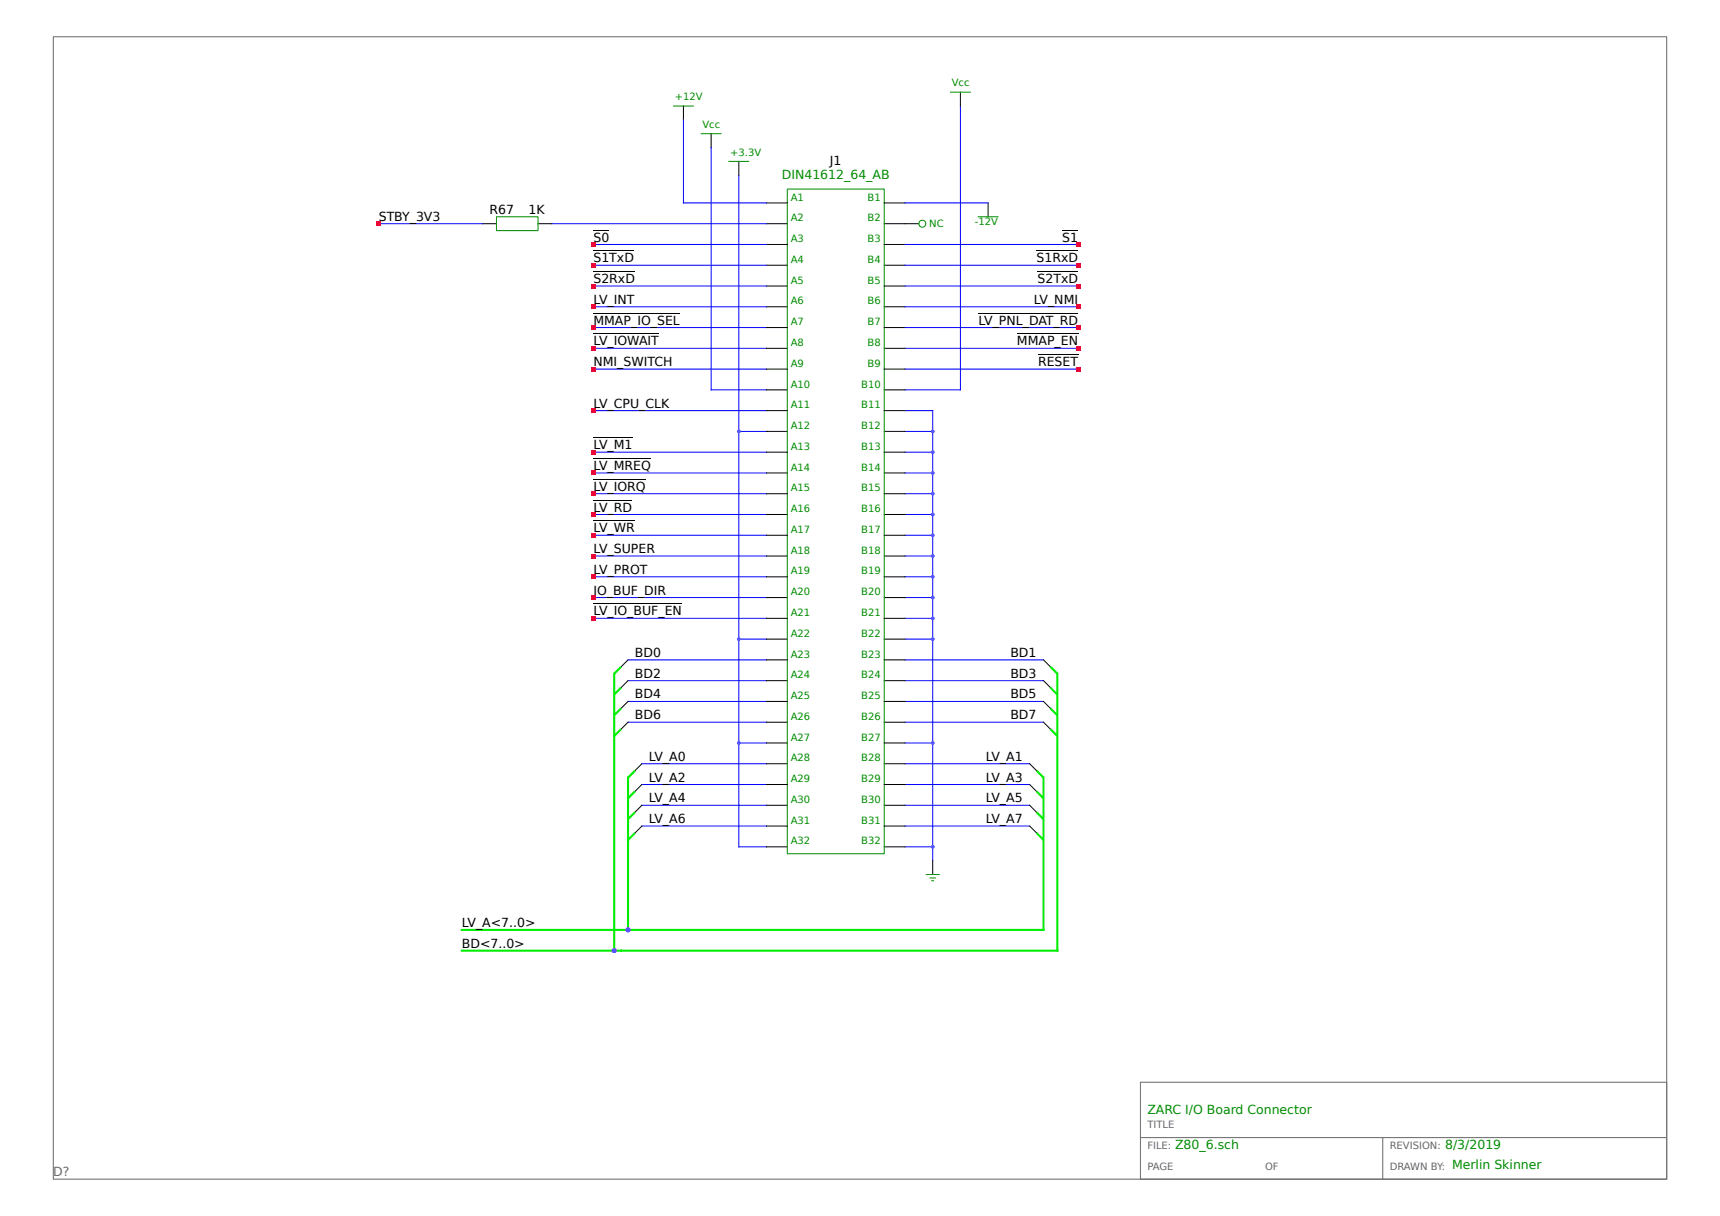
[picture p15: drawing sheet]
<svg xmlns="http://www.w3.org/2000/svg" width="297mm" height="210mm" viewBox="0 0 297 210" stroke-linecap="round" stroke-linejoin="round" font-family="sans-serif">
<defs><g id="words">
<g font-size="2.2">
<text x="143.3" y="28.6">J1</text>
<text x="65.4" y="38.1">STBY_3V3</text>
<text x="84.5" y="36.9">R67</text>
<text x="91.2" y="36.9">1K</text>
<text x="102.5" y="41.7">S0</text>
<text x="183.4" y="41.7">S1</text>
<text x="102.5" y="45.3">S1TxD</text>
<text x="179" y="45.3">S1RxD</text>
<text x="102.5" y="48.9">S2RxD</text>
<text x="102.5" y="52.5">LV_INT</text>
<text x="178.5" y="52.5">LV_NMI</text>
<text x="179.2" y="48.9">S2TxD</text>
<text x="102.5" y="59.6">LV_IOWAIT</text>
<text x="102.5" y="56.1">MMAP_IO_SEL</text>
<text x="169" y="56.1">LV_PNL_DAT_RD</text>
<text x="175.6" y="59.6">MMAP_EN</text>
<text x="102.5" y="63.2">NMI_SWITCH</text>
<text x="179.3" y="63.2">RESET</text>
<text x="102.5" y="70.4">LV_CPU_CLK</text>
<text x="102.5" y="77.6">LV_M1</text>
<text x="102.5" y="81.2">LV_MREQ</text>
<text x="102.5" y="84.8">LV_IORQ</text>
<text x="102.5" y="88.3">LV_RD</text>
<text x="102.5" y="91.9">LV_WR</text>
<text x="102.5" y="95.5">LV_SUPER</text>
<text x="102.5" y="99.1">LV_PROT</text>
<text x="102.5" y="106.3">LV_IO_BUF_EN</text>
<text x="102.5" y="102.7">IO_BUF_DIR</text>
<text x="109.6" y="113.5">BD0</text>
<text x="174.5" y="113.5">BD1</text>
<text x="109.6" y="117">BD2</text>
<text x="174.5" y="117">BD3</text>
<text x="109.6" y="120.6">BD4</text>
<text x="109.6" y="124.2">BD6</text>
<text x="174.5" y="124.2">BD7</text>
<text x="174.5" y="120.6">BD5</text>
<text x="112" y="131.4">LV_A0</text>
<text x="170.2" y="131.4">LV_A1</text>
<text x="112" y="135">LV_A2</text>
<text x="170.2" y="135">LV_A3</text>
<text x="112" y="138.6">LV_A4</text>
<text x="112" y="142.1">LV_A6</text>
<text x="170.2" y="142.1">LV_A7</text>
<text x="170.2" y="138.6">LV_A5</text>
<text x="79.7" y="160.1">LV_A&lt;7..0&gt;</text>
<text x="79.7" y="163.7">BD&lt;7..0&gt;</text>
</g>
<g font-size="2.2" fill="#008b00">
<text x="135" y="31">DIN41612_64_AB</text>
<text x="198.1" y="192.4">ZARC I/O Board Connector</text>
<text x="202.9" y="198.3">Z80_6.sch</text>
<text x="249.5" y="198.3">8/3/2019</text>
<text x="250.7" y="201.9">Merlin Skinner</text>
</g>
<text font-size="2.2" fill="#666" x="9.2" y="203.1">D?</text>
<g font-size="1.7" fill="#008b00">
<text x="116.5" y="17.3">+12V</text>
<text x="164.3" y="14.9">Vcc</text>
<text x="121.3" y="22.1">Vcc</text>
<text x="126.1" y="26.9">+3.3V</text>
<text x="136.5" y="34.6">A1</text>
<text x="149.8" y="34.6">B1</text>
<text x="136.5" y="38.2">A2</text>
<text x="136.5" y="41.8">A3</text>
<text x="149.8" y="38.2">B2</text>
<text x="149.8" y="41.8">B3</text>
<text x="160.5" y="39.2">NC</text>
<text x="168.3" y="38.8">-12V</text>
<text x="136.5" y="45.4">A4</text>
<text x="149.8" y="45.4">B4</text>
<text x="136.5" y="52.6">A6</text>
<text x="136.5" y="49">A5</text>
<text x="149.8" y="52.6">B6</text>
<text x="149.8" y="49">B5</text>
<text x="136.5" y="59.7">A8</text>
<text x="136.5" y="56.2">A7</text>
<text x="149.8" y="59.7">B8</text>
<text x="149.8" y="56.2">B7</text>
<text x="136.5" y="63.3">A9</text>
<text x="149.8" y="63.3">B9</text>
<text x="136.5" y="66.9">A10</text>
<text x="136.5" y="70.5">A11</text>
<text x="148.7" y="66.9">B10</text>
<text x="148.7" y="70.5">B11</text>
<text x="136.5" y="74.1">A12</text>
<text x="136.5" y="77.7">A13</text>
<text x="148.7" y="74.1">B12</text>
<text x="148.7" y="77.7">B13</text>
<text x="136.5" y="81.3">A14</text>
<text x="148.7" y="81.3">B14</text>
<text x="136.5" y="88.4">A16</text>
<text x="136.5" y="84.9">A15</text>
<text x="148.7" y="88.4">B16</text>
<text x="148.7" y="84.9">B15</text>
<text x="136.5" y="95.6">A18</text>
<text x="136.5" y="92">A17</text>
<text x="148.7" y="95.6">B18</text>
<text x="148.7" y="92">B17</text>
<text x="136.5" y="99.2">A19</text>
<text x="148.7" y="99.2">B19</text>
<text x="136.5" y="102.8">A20</text>
<text x="136.5" y="106.4">A21</text>
<text x="148.7" y="102.8">B20</text>
<text x="148.7" y="106.4">B21</text>
<text x="136.5" y="110">A22</text>
<text x="136.5" y="113.6">A23</text>
<text x="148.7" y="110">B22</text>
<text x="148.7" y="113.6">B23</text>
<text x="136.5" y="117.1">A24</text>
<text x="148.7" y="117.1">B24</text>
<text x="136.5" y="124.3">A26</text>
<text x="136.5" y="120.7">A25</text>
<text x="148.7" y="124.3">B26</text>
<text x="148.7" y="120.7">B25</text>
<text x="136.5" y="131.5">A28</text>
<text x="136.5" y="127.9">A27</text>
<text x="148.7" y="131.5">B28</text>
<text x="148.7" y="127.9">B27</text>
<text x="136.5" y="135.1">A29</text>
<text x="148.7" y="135.1">B29</text>
<text x="136.5" y="138.7">A30</text>
<text x="136.5" y="142.3">A31</text>
<text x="148.7" y="138.7">B30</text>
<text x="148.7" y="142.3">B31</text>
<text x="136.5" y="145.8">A32</text>
<text x="148.7" y="145.8">B32</text>
</g>
<g font-size="1.7" fill="#666">
<text x="198.1" y="194.9">TITLE</text>
<text x="198.1" y="198.4">FILE:</text>
<text x="198.1" y="202">PAGE</text>
<text x="218.4" y="202">OF</text>
<text x="240" y="198.4">REVISION:</text>
<text x="240" y="202">DRAWN BY:</text>
</g>
</g></defs>
<path d="M9.2 6.3h278.6v197.3h-278.6zM196.9 186.9h90.9v16.7h-90.9zM196.9 196.5h90.9M238.8 196.5v7.1" fill="none" stroke="#666" stroke-width=".17"/>
<g fill="none" stroke="#00f" stroke-width=".17">
<path d="M165.8 18.3v49h-9.5M65.4 38.6h17.9M95.3 38.6h37.1M118 20.7v14.3h14.4M122.8 25.5v41.8h9.6M127.6 30.3v115.9h4.8M156.3 35h14.3M102.5 56.6h29.9M102.5 45.8h29.9M102.5 49.4h29.9M102.5 53h29.9M102.5 42.2h29.9"/>
<path d="M156.3 56.6h29.9M156.3 45.8h29.9M156.3 49.4h29.9M156.3 53h29.9M156.3 42.2h29.9M102.5 78.1h29.9M102.5 70.9h29.9M102.5 63.7h29.9M102.5 60.2h29.9M127.6 74.5h4.8M156.3 70.9h4.8v77.7M156.3 74.5h4.8"/>
<path d="M156.3 78.1h4.8M156.3 63.7h29.9M156.3 60.2h29.9M102.5 81.7h29.9M102.5 85.3h29.9M102.5 88.9h29.9M102.5 92.4h29.9M102.5 96h29.9M102.5 99.6h29.9M156.3 81.7h4.8M156.3 85.3h4.8M156.3 88.9h4.8"/>
<path d="M156.3 92.4h4.8M156.3 96h4.8M156.3 99.6h4.8M102.5 106.8h29.9M102.5 103.2h29.9M108.4 117.5h24M108.4 114h24M127.6 110.4h4.8M156.3 117.5h23.9M156.3 110.4h4.8M156.3 114h23.9M156.3 106.8h4.8"/>
<path d="M156.3 103.2h4.8M108.4 121.1h24M108.4 124.7h24M110.8 135.5h21.6M110.8 139.1h21.6M110.8 131.9h21.6M127.6 128.3h4.8M156.3 121.1h23.9M156.3 124.7h23.9M156.3 135.5h21.5M156.3 139.1h21.5M156.3 128.3h4.8"/>
<path d="M156.3 131.9h21.5M110.8 142.7h21.6M156.3 146.2h4.8M156.3 142.7h21.5"/>
</g>
<g fill="none" stroke="#000" stroke-width=".17">
<path d="M118 18.3v2.4M165.8 15.9v2.4M83.3 38.6h2.4M92.9 38.6h2.4M102.5 39.7h2.7M122.8 23.1v2.4M127.6 27.9v2.4M132.4 38.6h3.5M132.4 35h3.5M152.7 38.6h6M152.7 35h3.6M170.6 35v2.4"/>
<path d="M183.4 39.7h2.8M102.5 57.7h11.3M102.5 54.1h14.9M102.5 43.3h7M102.5 46.9h7.2M132.4 45.8h3.5M132.4 53h3.5M132.4 42.2h3.5M132.4 49.4h3.5M132.4 56.6h3.5M152.7 45.8h3.6M152.7 53h3.6"/>
<path d="M152.7 42.2h3.6M152.7 49.4h3.6M152.7 56.6h3.6M169 54.1h17.2M175.6 57.7h10.6M179 43.3h7.2M179.2 46.9h7M102.5 79.2h9.9M102.5 75.6h6.7M132.4 60.2h3.5M132.4 67.3h3.5M132.4 74.5h3.5"/>
<path d="M132.4 63.7h3.5M132.4 70.9h3.5M132.4 78.1h3.5M152.7 60.2h3.6M152.7 67.3h3.6M152.7 74.5h3.6M152.7 63.7h3.6M152.7 70.9h3.6M152.7 78.1h3.6M179.3 61.3h6.9M102.5 82.8h9M102.5 86.4h6.7"/>
<path d="M102.5 90h7.1M132.4 81.7h3.5M132.4 88.9h3.5M132.4 96h3.5M132.4 85.3h3.5M132.4 92.4h3.5M132.4 99.6h3.5M152.7 81.7h3.6M152.7 88.9h3.6M152.7 96h3.6M152.7 85.3h3.6M152.7 92.4h3.6"/>
<path d="M152.7 99.6h3.6M102.5 104.3h15.3M108.4 117.5l-1.2 1.2M108.4 114l-1.2 1.2M132.4 103.2h3.5M132.4 110.4h3.5M132.4 117.5h3.5M132.4 106.8h3.5M132.4 114h3.5M152.7 103.2h3.6M152.7 110.4h3.6M152.7 117.5h3.6"/>
<path d="M152.7 106.8h3.6M152.7 114h3.6M180.2 117.5l1.2 1.2M180.2 114l1.2 1.2M108.4 124.7l-1.2 1.2M108.4 121.1l-1.2 1.2M110.8 139.1l-1.2 1.2M110.8 135.5l-1.2 1.2M110.8 131.9l-1.2 1.2M132.4 124.7h3.5M132.4 131.9h3.5M132.4 139.1h3.5"/>
<path d="M132.4 121.1h3.5M132.4 128.3h3.5M132.4 135.5h3.5M152.7 124.7h3.6M152.7 131.9h3.6M152.7 139.1h3.6M152.7 121.1h3.6M152.7 128.3h3.6M152.7 135.5h3.6M177.8 139.1l1.2 1.2M177.8 135.5l1.2 1.2M177.8 131.9l1.2 1.2"/>
<path d="M180.2 124.7l1.2 1.2M180.2 121.1l1.2 1.2M110.8 142.7l-1.2 1.2M132.4 146.2h3.5M132.4 142.7h3.5M152.7 146.2h3.6M152.7 142.7h3.6M161.1 148.6v2.4M177.8 142.7l1.2 1.2"/>
</g>
<g fill="none" stroke="#0e0" stroke-width=".36">
<path d="M107.2 115.2l-1.1 1.2v47.8M107.2 118.7l-1.1 1.2M181.4 115.2l1.2 1.2v47.8h-102.9M181.4 118.7l1.2 1.2M107.2 125.9l-1.1 1.2M107.2 122.3l-1.1 1.2M109.6 136.7l-1.2 1.2M109.6 133.1l-1.2 1.2v26.3M179 136.7l1.2 1.2M179 133.1l1.2 1.2v26.3h-100.5M181.4 125.9l1.2 1.2M181.4 122.3l1.2 1.2"/>
<path d="M109.6 143.9l-1.2 1.1M109.6 140.3l-1.2 1.2M179 143.9l1.2 1.1M179 140.3l1.2 1.2"/>
</g>
<g fill="none" stroke="#008b00" stroke-width=".17">
<path d="M116.2 18.3h3.6M164 15.9h3.6M85.7 37.4h7.2v2.4h-7.2zM121 23.1h3.6M125.8 27.9h3.6M135.9 32.7h16.8v114.7h-16.8zM168.8 37.4h3.6M159.9 151h2.4M160.5 151.6h1.1M160.8 152.1h.5"/>
<circle cx="159.3" cy="38.6" r=".6"/>
</g>
<g fill="#a020f0">
<path d="M127.4 110.1h.4l.1 .3-.1 .2h-.4l-.1-.2z"/>
<path d="M127.4 128.1h.4l.1 .2-.1 .2h-.4l-.1-.2z"/>
<path d="M127.4 74.3h.4l.1 .2-.1 .2h-.4l-.1-.2z"/>
<path d="M160.8 110.1h.5l.1 .3-.1 .2h-.5v-.2z"/>
<path d="M160.8 146h.5l.1 .2-.1 .3h-.5v-.3z"/>
<path d="M160.8 128.1h.5l.1 .2-.1 .2h-.5v-.2z"/>
<path d="M160.8 74.3h.5l.1 .2-.1 .2h-.5v-.2z"/>
<path d="M160.8 77.9h.5l.1 .2-.1 .2h-.5v-.2z"/>
<path d="M160.8 81.5h.5l.1 .2-.1 .2h-.5v-.2z"/>
<path d="M160.8 85h.5l.1 .3-.1 .2h-.5v-.2z"/>
<path d="M160.8 88.6h.5l.1 .3-.1 .2h-.5v-.2z"/>
<path d="M160.8 92.2h.5l.1 .2-.1 .3h-.5v-.3z"/>
<path d="M160.8 95.8h.5l.1 .2-.1 .3h-.5v-.3z"/>
<path d="M160.8 99.4h.5l.1 .2-.1 .2h-.5v-.2z"/>
<path d="M160.8 103h.5l.1 .2-.1 .2h-.5v-.2z"/>
<path d="M160.8 106.6h.5l.1 .2-.1 .2h-.5v-.2z"/>
<circle cx="106" cy="164.2" r=".42"/>
</g>
<path d="M102.1 106.4h.7v.7h-.7z" fill="#f00"/>
<g fill="#a020f0">
<path d="M160.8 146h.5l.1 .2-.1 .3h-.5v-.3z"/>
<path d="M127.4 128.1h.4l.1 .2-.1 .2h-.4l-.1-.2z"/>
<path d="M160.8 128.1h.5l.1 .2-.1 .2h-.5v-.2z"/>
<path d="M160.8 74.3h.5l.1 .2-.1 .2h-.5v-.2z"/>
<path d="M160.8 77.9h.5l.1 .2-.1 .2h-.5v-.2z"/>
<path d="M160.8 81.5h.5l.1 .2-.1 .2h-.5v-.2z"/>
<path d="M160.8 85h.5l.1 .3-.1 .2h-.5v-.2z"/>
<path d="M160.8 88.6h.5l.1 .3-.1 .2h-.5v-.2z"/>
<path d="M160.8 92.2h.5l.1 .2-.1 .3h-.5v-.3z"/>
<path d="M160.8 95.8h.5l.1 .2-.1 .3h-.5v-.3z"/>
<path d="M160.8 99.4h.5l.1 .2-.1 .2h-.5v-.2z"/>
<path d="M160.8 103h.5l.1 .2-.1 .2h-.5v-.2z"/>
<circle cx="108.4" cy="160.6" r=".42"/>
</g>
<g fill="#f00">
<path d="M102.1 70.6h.7v.7h-.7z"/>
<path d="M102.1 81.3h.7v.7h-.7z"/>
<path d="M102.1 84.9h.7v.7h-.7z"/>
<path d="M102.1 88.5h.7v.7h-.7z"/>
<path d="M102.1 92.1h.7v.7h-.7z"/>
<path d="M102.1 95.7h.7v.7h-.7z"/>
<path d="M102.1 99.3h.7v.7h-.7z"/>
<path d="M102.1 102.8h.7v.8h-.7z"/>
</g>
<g fill="#a020f0">
<path d="M160.8 106.6h.5l.1 .2-.1 .2h-.5v-.2z"/>
<path d="M127.4 74.3h.4l.1 .2-.1 .2h-.4l-.1-.2z"/>
</g>
<g fill="#f00">
<path d="M102.1 77.7h.7v.8h-.7z"/>
<path d="M102.1 63.4h.7v.7h-.7z"/>
<path d="M185.8 63.4h.7v.7h-.7z"/>
<path d="M102.1 59.8h.7v.7h-.7z"/>
<path d="M102.1 56.2h.7v.7h-.7z"/>
<path d="M185.8 59.8h.7v.7h-.7z"/>
<path d="M102.1 45.4h.7v.8h-.7z"/>
<path d="M102.1 49h.7v.8h-.7z"/>
<path d="M185.8 56.2h.7v.7h-.7z"/>
<path d="M102.1 52.6h.7v.7h-.7z"/>
<path d="M185.8 52.6h.7v.7h-.7z"/>
<path d="M185.8 45.4h.7v.8h-.7z"/>
<path d="M185.8 49h.7v.8h-.7z"/>
<path d="M102.1 41.9h.7v.7h-.7z"/>
<path d="M185.8 41.9h.7v.7h-.7z"/>
<path d="M65 38.3h.8v.7h-.8z"/>
</g>
<use href="#words"/>
</svg>
